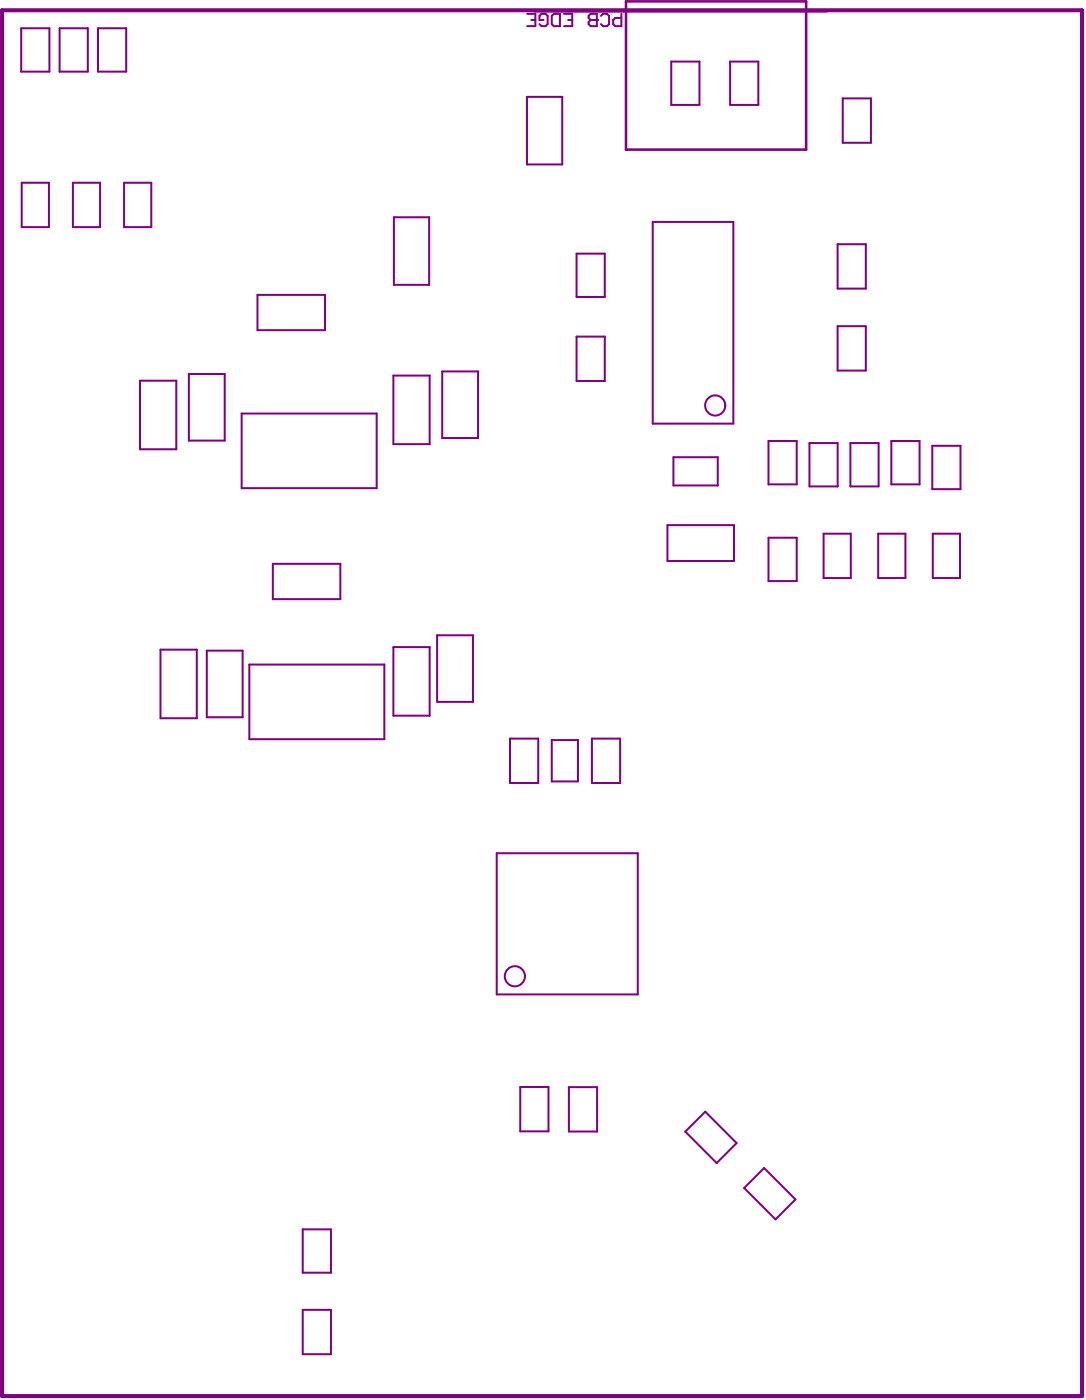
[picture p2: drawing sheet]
<svg xmlns="http://www.w3.org/2000/svg" width="179mm" height="231mm" viewBox="0 0 179 231" stroke-linecap="round" stroke-linejoin="round" font-family="sans-serif">
<g fill="none" stroke="#800080" stroke-width=".33">
<path d="M3.5 4.7h4.7v7.1h-4.7zM9.8 4.7h4.7v7.1h-4.7zM16.2 4.7h4.6v7.1h-4.6zM87 16h5.8v11.1h-5.8zM98.5 3.3h-1l-.4-.3v-.4l.4-.3h1v2M99.2 2.6l.3-.3h.7l.3 .3v1.4l-.3 .3h-.7l-.3-.3M102.5 2.3v2h-1l-.3-.3v-.7l.3-.3h1M110.8 10.2h4.6v7.1h-4.6zM120.5 10.2h4.6v7.1h-4.6zM139.1 16.2h4.6v7.4h-4.6zM3.6 30.2h4.5v7.3h-4.5zM12 30.2h4.5v7.3h-4.5z"/>
<path d="M20.5 30.2h4.5v7.3h-4.5zM65 35.9h5.8v11.1h-5.8zM107.7 36.6h13.3v33.3h-13.3zM42.5 48.7h11.1v5.8h-11.1zM95.1 41.9h4.7v7.1h-4.7zM95.1 55.6h4.7v7.3h-4.7zM138.2 40.3h4.7v7.3h-4.7zM138.2 53.8h4.7v7.4h-4.7zM23.1 62.8h6v11.4h-6zM31.2 61.7h5.9v11h-5.9zM39.9 68.3h22.3v12.3h-22.3zM64.9 62h6v11.3h-6z"/>
<path d="M73 61.3h5.9v11h-5.9zM111.1 75.5h7.3v4.6h-7.3zM126.8 72.8h4.7v7.1h-4.7zM133.6 73.1h4.6v7.2h-4.6zM140.3 73.1h4.7v7.2h-4.7zM147.1 72.8h4.6v7.1h-4.6zM153.8 73.6h4.7v7.1h-4.7zM45 93.1h11.2v5.8h-11.2zM110.1 86.7h11v5.9h-11zM126.8 88.8h4.7v7.1h-4.7zM135.9 88.1h4.5v7.3h-4.5zM144.9 88.1h4.5v7.3h-4.5z"/>
<path d="M153.9 88.1h4.5v7.3h-4.5zM26.5 107.2h6v11.3h-6zM34.1 107.4h5.9v11h-5.9zM41.1 109.7h22.3v12.3h-22.3zM64.9 106.8h6v11.3h-6zM72.1 104.9h5.9v10.9h-5.9zM84.2 121.9h4.6v7.3h-4.6zM91.1 122.1h4.3v6.9h-4.3zM97.7 121.9h4.6v7.3h-4.6zM82 140.8h23.2v23.3h-23.2zM85.9 179.4h4.6v7.3h-4.6zM93.9 179.4h4.6v7.4h-4.6z"/>
<path d="M116.4 183.5l5.2 5.2-3.3 3.3-5.2-5.2zM126.1 192.8l5.2 5.2-3.3 3.3-5.2-5.2zM50 202.9h4.6v7.2h-4.6zM50 216.2h4.6v7.3h-4.6z"/>
</g>
<path d="M88.2 1.9h48.3M103.3 .2h29.7v24.5h-29.7z" fill="none" stroke="#800080" stroke-width=".42"/>
<circle cx="98.5" cy="3.3" r=".17" fill="#800080"/>
<g fill="none" stroke="#800080" stroke-width=".33">
<path d="M87 2.3h1.3v2h-1.3M87.7 3.3h.6M89.7 3.3h-.7v-.7l.4-.3h.6l.4 .3v1.4l-.4 .3h-.6l-.4-.3M91.4 2.3h1v2h-1l-.4-.3v-1.4zM93.1 2.3h1.3v2h-1.3M93.8 3.3h.6M98.5 3.3h-1l-.4 .3v.4l.4 .3h1"/>
<circle cx="118" cy="66.9" r="1.66"/>
<circle cx="85" cy="161.1" r="1.66"/>
</g>
<path d="M.3 1.7h178.3v228.7h-178.3z" fill="none" stroke="#800080" stroke-width=".66"/>
</svg>
